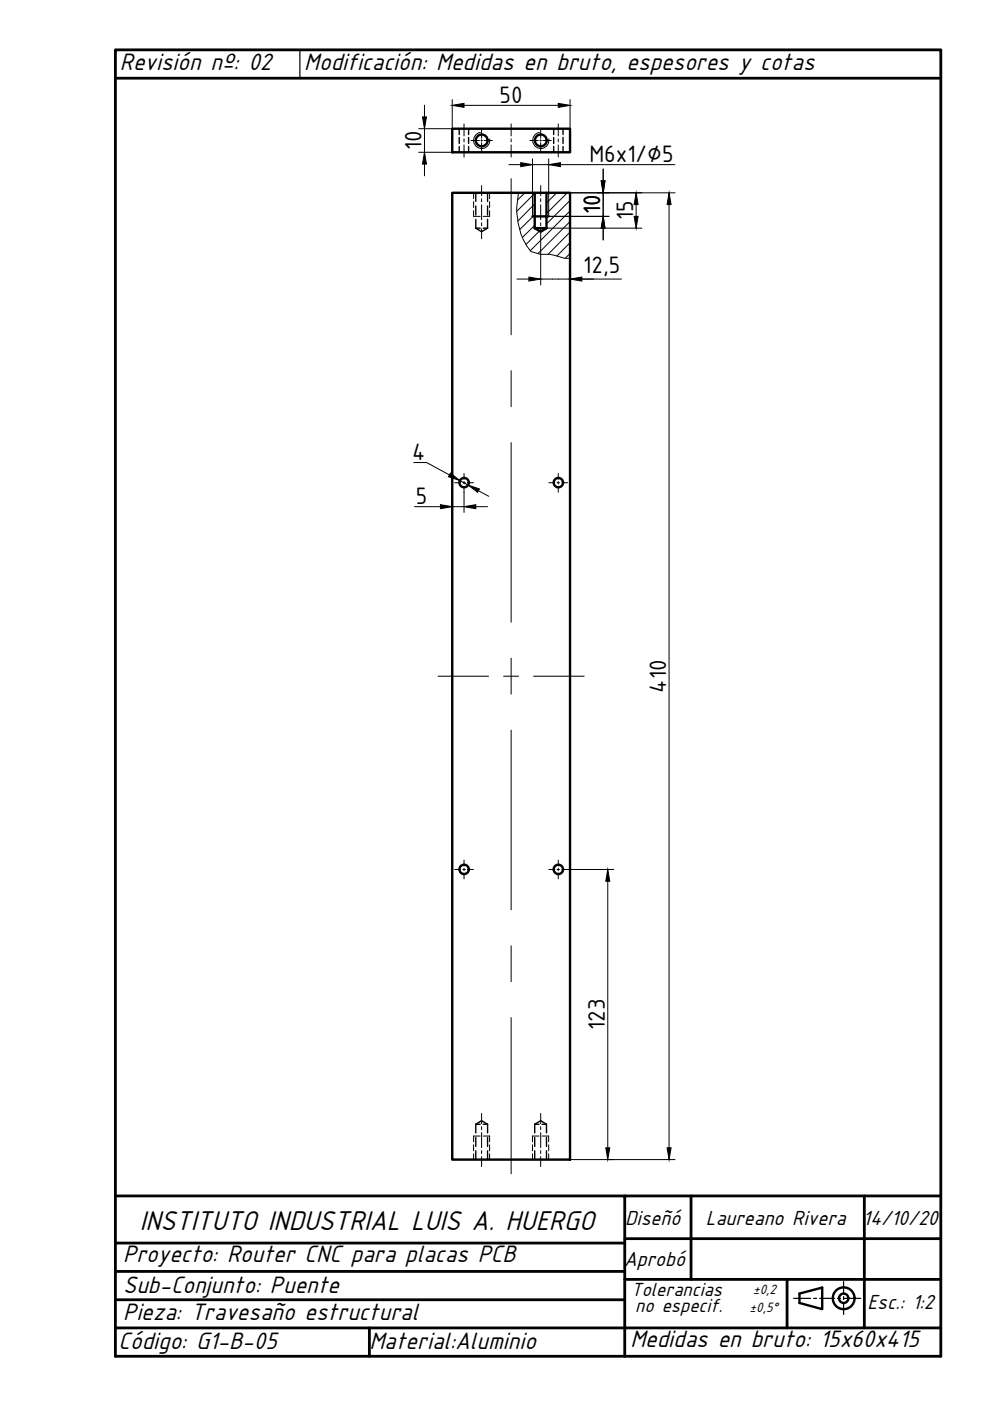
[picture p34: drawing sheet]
<svg xmlns="http://www.w3.org/2000/svg" width="210mm" height="297mm" viewBox="0 0 210 297" stroke-linecap="round" stroke-linejoin="round" font-family="sans-serif">
<defs><g id="words">
<text font-size="6.4" x="29.6" y="260.9">INSTITUTO INDUSTRIAL LUIS A. HUERGO</text>
<g font-size="5.6">
<text x="25.4" y="14.8">Revisión nº: 02</text>
<text x="64.5" y="14.8">Modificación: Medidas en bruto, espesores y cotas</text>
<text x="26.1" y="267.6">Proyecto: Router CNC para placas PCB</text>
<text x="26.1" y="274.1">Sub-Conjunto: Puente</text>
<text x="26.1" y="279.9">Pieza: Travesaño estructural</text>
<text x="25.1" y="286">Código: G1-B-05</text>
<text x="78.3" y="286.1">Material:Aluminio</text>
<text x="133.6" y="285.7">Medidas en bruto: 15x60x415</text>
</g>
<g font-size="5.4">
<text x="105.9" y="21.7">50</text>
<text x="89.4" y="31.9" transform="rotate(-90 89.4 31.9)">10</text>
<text x="125" y="34.3">M6x1/∅5</text>
<text x="127.3" y="45.5" transform="rotate(-90 127.3 45.5)">10</text>
<text x="134.2" y="46.7" transform="rotate(-90 134.2 46.7)">15</text>
<text x="123.7" y="57.9">12,5</text>
<text x="87.4" y="97.4">4</text>
<text x="88.1" y="106.8">5</text>
<text x="141.3" y="146.8" transform="rotate(-90 141.3 146.8)">410</text>
<text x="128.2" y="218.4" transform="rotate(-90 128.2 218.4)">123</text>
</g>
<g font-size="4.8">
<text x="132.5" y="259.8">Diseñó</text>
<text x="149.6" y="259.8">Laureano Rivera</text>
<text x="183" y="259.7">14/10/20</text>
<text x="132.3" y="268.5">Aprobó</text>
<text x="183.9" y="277.5">Esc.: 1:2</text>
</g>
<g font-size="4.5">
<text x="133.8" y="274.7">Tolerancias</text>
<text x="134.7" y="278.2">no especif.</text>
</g>
<g font-size="3.2">
<text x="159.7" y="274.3">±0,2</text>
<text x="158.9" y="278.1">±0,5°</text>
</g>
</g></defs>
<!-- layer: 0 -->
<g fill="none" stroke="#000" stroke-width=".59">
<path d="M24.5 253.6h108v34M132.5 253.6h67M146.5 253.6v17.7M183.3 253.6v27.9M24.5 275.6h108M24.5 269.6h108M24.5 263.6h108M132.5 271.3h67M132.5 262.6h67M166.9 271.3v10.2M24.5 287.6v-277h175v277M24.5 281.5h175"/>
<path d="M78.3 281.5v6.1"/>
</g>
<!-- layer: DIBUJO -->
<path d="M24.5 16.6h175M24.5 287.6h175" fill="none" stroke="#000" stroke-width=".59"/>
<!-- layer: 0 -->
<g fill="none" stroke="#000" stroke-width=".51">
<path d="M169.5 274.3l4.8-1.3v4.6l-4.8-1.3z"/>
<circle cx="102.1" cy="29.8" r="1.25"/>
<circle cx="114.7" cy="29.8" r="1.25"/>
<circle cx="178.9" cy="275.3" r="2.31"/>
<circle cx="178.9" cy="275.3" r=".99"/>
</g>
<path d="M24.5 10.6h87.5M63.6 10.6v6M100.9 40.9h2.5M168.3 275.3h3.6M172.5 275.3h.6M173.8 275.3h3.2M177.6 275.3h.6M178.9 271.7v2.6M178.9 274.9v.6M178.9 276.2v2.5M178.9 275.3h3.6" fill="none" stroke="#000" stroke-width=".25"/>
<!-- layer: Visible (ISO) -->
<g fill="none" stroke="#000" stroke-width=".51">
<path d="M95.9 27.3h25v5h-25zM95.9 40.9h25v205h-25zM112.9 45.9h3.4M113.4 48.4l1.2 .7 1.3-.7M113.4 48.4h2.5M113.4 40.9v7.5M115.9 40.9v7.5"/>
<circle cx="98.4" cy="102.3" r=".99"/>
<circle cx="118.4" cy="102.3" r=".99"/>
<circle cx="98.4" cy="184.3" r=".99"/>
<circle cx="118.4" cy="184.3" r=".99"/>
</g>
<!-- layer: 0 -->
<g fill="none" stroke="#000" stroke-width=".21">
<path d="M88.8 32.3h7.1M90 22.3v2.5M90 27.3v5M90 34.8v2.5M95.9 21.1v6.2h-7.1M96.5 32.3h.1M97.2 32.3h.1M97.8 32.3h.1M98.4 26.3v2.5M98.4 29.4v.7M98.4 30.7v2.6M98.4 22.3h20"/>
<path d="M98.4 32.3h.1M99.1 32.3h.1M99.7 32.3h.1M99.9 29.8h1.7M100.3 32.3h.1M101 32.3h.1M101.6 32.3h.1M101.8 28.1a1.71 1.71 0 0 0-1.4 2 1.71 1.71 0 0 0 2 1.4 1.71 1.71 0 0 0 1.4-2M102 29.8h.3M102.1 27.5v1.8M102.1 29.6v.4M102.1 30.3v1.7"/>
<path d="M102.1 39.4v2.1M102.2 32.3h.1M102.6 29.8h1.8M102.9 32.3h.1M103.5 32.3h.1M104.1 32.3h.1M104.8 32.3h.1M105.5 32.3h.1M106.1 32.3h.1M106.7 32.3h.1M107.4 32.3h.1M107.9 34.9h2.5"/>
<path d="M108 32.3h.1M108.4 26.3v2.5M108.4 29.4v.7M108.4 30.7v2.6M108.4 37.9v33.1M108.6 32.3h.1M109.3 32.3h.1M109.9 32.3h.1M110.5 32.3h.1M111.2 32.3h.1M111.8 32.3h.1M112.4 29.8h1.7"/>
<path d="M112.4 32.3h.1M112.9 33.7v12.2M112.9 34.9h3.4M113.1 32.3h.1M113.7 32.3h.1M114.3 32.3h.1M114.4 28.1a1.71 1.71 0 0 0-1.4 2 1.71 1.71 0 0 0 2 1.4 1.71 1.71 0 0 0 1.3-2M114.5 29.8h.3M114.6 27.5v1.8M114.6 29.6v.4M114.6 30.3v1.7M114.6 39.4v2.1"/>
<path d="M115 32.3h.1M115.1 29.8h1.8M115.6 32.3h.1M116.2 32.3h.1M116.3 33.7v12.2h12.8M116.9 32.3h.1M117.6 32.3h.1M118.2 32.3h.1M118.4 26.3v2.5M118.4 29.4v.7M118.4 30.7v2.6M118.8 32.3h.1"/>
<path d="M118.8 34.9h24.3M119.5 32.3h.1M120.1 32.3h.1M120.7 32.3h.1M120.9 21.1v6.2M127.9 35.8v2.5M100.4 40.9v1.2M100.4 42.7v1.3M100.4 44.6v1.3h1.4M102.1 42.1v.7M102.1 43.4v3.2M102.1 47.2v.7"/>
<path d="M102.1 48.5v2.1M103.8 40.9v1.2M103.8 42.7v1.3M103.8 44.6v1.3h-1.4M109.6 59.2h2.5M109.9 40.9a16.3 16.3 0 0 0 1.8 11.3l.9 1.1 2 .6a12.5 12.5 0 0 1 5.1 .9h1.2M111.3 40.9l-1.6 1.5M113.4 41l-3.8 3.8M113.4 43.3l-3.6 3.5M113.4 45.5l-3.2 3.2M113.4 47.8l-2.7 2.6M114.4 49l-2.9 2.8"/>
<path d="M114.6 42.1v.7M114.6 43.4v3.2M114.6 47.2v.7M114.6 48.5v11.9M114.6 59.2h17.2M115.9 48.4h20.2M116.3 40.9h26.8M118 40.9l-2.1 2.1M120.3 40.9l-4.4 4.3M120.9 42.5l-5 5M120.9 44.7l-8.5 8.5M120.9 47l-6.8 6.7"/>
<path d="M120.9 49.2l-4.7 4.7M120.9 51.5l-2.8 2.8M120.9 53.7l-1.1 1.1M120.9 50.6v9.8M127.9 40.9v5M127.9 48.4v2.5M134.9 43.4v2.5M141.9 43.4v200M108.4 78.6v7.6M87.7 98.1h2.8l4.8 2.6M108.4 93.8v38.1M87.9 107.4h5.5"/>
<path d="M95.9 104.4v4.3M95.9 107.4h2.5M96.4 102.3h1.2M97.5 101.9l1.8 1M98.1 102.3h.5M98.4 100.4v1.2M98.4 102.1v.5M98.4 103.1v5.6M99.1 102.3h1.3M100.9 107.4h2.5M101.4 104l2.2 1.2M116.4 102.3h1.2"/>
<path d="M118.1 102.3h.5M118.4 100.4v1.2M118.4 102.1v.5M118.4 103.1v1.3M119.1 102.3h1.3M108.4 139.6v7.6M92.9 143.4h10.7M106.8 143.4h3.1M108.4 154.8v38.1M113.1 143.4h10.8M96.4 184.3h1.2M98.1 184.3h.5"/>
<path d="M98.4 182.4v1.2M98.4 184.1v.5M98.4 185.1v1.2M99.1 184.3h1.3M116.4 184.3h1.2M118.1 184.3h.5M118.4 182.4v1.2M118.4 184.1v.5M118.4 185.1v1.2M119.1 184.3h11M128.9 186.8v56.6M108.4 200.5v7.6"/>
<path d="M108.4 215.8v33.1M102.1 236.1v2.1M102.1 238.9v.6M114.6 236.1v2.1M114.6 238.9v.6M100.4 242.7v1.3M100.4 244.6v1.3M101.8 240.9h-1.4v1.2M102.1 240.1v3.2M102.1 244v.6M102.1 245.2v2.1M102.4 240.9h1.4v1.2"/>
<path d="M103.8 242.7v1.3M103.8 244.6v1.3M112.9 242.7v1.3M112.9 244.6v1.3M114.3 240.9h-1.4v1.2M114.6 240.1v3.2M114.6 244v.6M114.6 245.2v2.1M114.9 240.9h1.4v1.2M116.3 242.7v1.3M116.3 244.6v1.3M120.9 245.9h22.2"/>
</g>
<!-- layer: Oculto (ISO) -->
<g fill="none" stroke="#000" stroke-width=".3">
<path d="M97.4 27.3v1.2M97.4 29.2v1.2M97.4 31.1v1.2M99.4 27.3v1.2M99.4 29.2v1.2M99.4 31.1v1.2M117.4 27.3v1.2M117.4 29.2v1.2M117.4 31.1v1.2M119.4 27.3v1.2M119.4 29.2v1.2M119.4 31.1v1.2"/>
<path d="M100.9 48.4l1.2 .7 1.3-.7M100.9 40.9v1.8M100.9 43.7v1.9M100.9 46.5v1.9M100.9 48.4h.9M102.4 48.4h1M103.4 40.9v1.8M103.4 43.7v1.9M103.4 46.5v1.9M101.8 238.4h-.9v1.8M102.1 237.6l1.3 .8M102.4 238.4h1"/>
<path d="M103.4 238.4v1.8M113.4 238.4h.9M113.4 238.4v1.8M114.6 237.6l-1.2 .8M114.9 238.4h1v1.8M100.9 241.2v1.9M100.9 244v1.9M103.4 241.2v1.9M103.4 244v1.9M113.4 241.2v1.9M113.4 244v1.9M115.9 241.2v1.9"/>
<path d="M115.9 244v1.9"/>
</g>
<!-- layer: 0 -->
<path d="M102.1 237.6l-1.2 .8M114.6 237.6l1.3 .8" fill="none" stroke="#000" stroke-width=".3"/>
<g fill="#000" stroke="#000" stroke-width=".21">
<path d="M89.6 24.8h.8l-.4 2.5zM90 32.3l.4 2.5h-.8zM95.9 22.3l2.5-.4v.9zM110.4 34.5l2.5 .4-2.5 .4zM118.4 21.9l2.5 .4-2.5 .5zM116.3 34.9l2.5-.4v.8zM127.5 38.3h.8l-.4 2.6zM112.1 58.7l2.5 .5-2.5 .4zM120.9 59.2l2.5-.5v.9zM127.9 45.9l.4 2.5h-.8zM134.9 40.9l.4 2.5h-.8zM134.5 45.9h.8l-.4 2.5z"/>
<path d="M141.9 40.9l.4 2.5h-.9zM93.4 107l2.5 .4-2.5 .5zM95.5 100.3l2 1.6-2.4-.8zM98.4 107.4l2.5-.4v.9zM99.3 102.9l2.3 .8-.3 .7zM128.9 184.3l.4 2.5h-.9zM128.4 243.4h.9l-.4 2.5zM141.4 243.4h.9l-.4 2.5z"/>
</g>
<use href="#words"/>
</svg>
